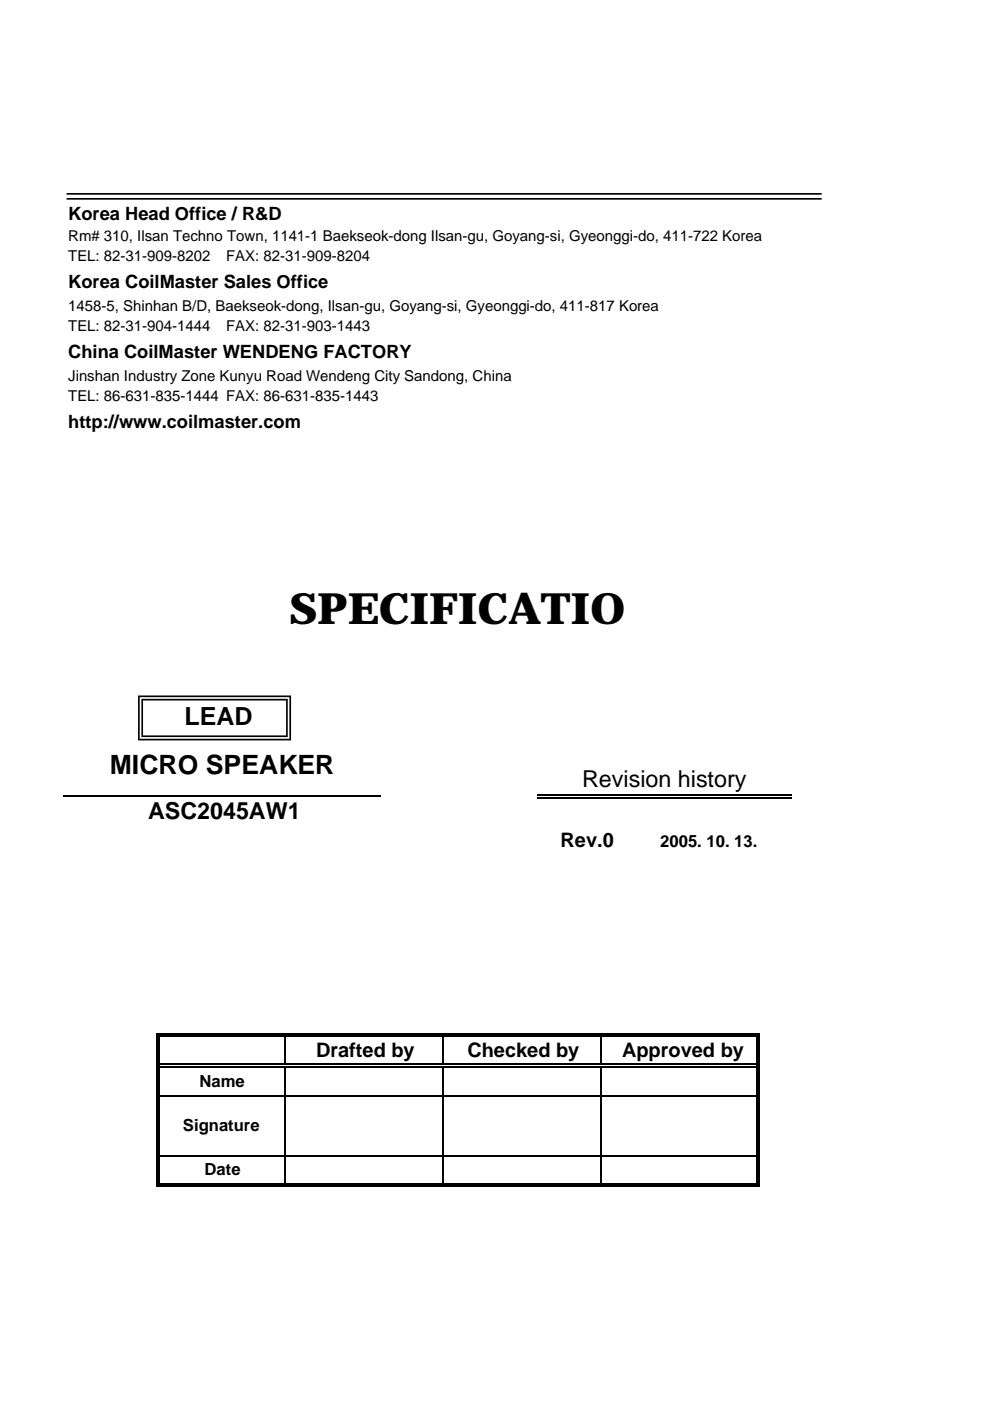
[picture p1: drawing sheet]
<svg xmlns="http://www.w3.org/2000/svg" width="210mm" height="297mm" viewBox="0 0 210 297" stroke-linecap="round" stroke-linejoin="round" font-family="sans-serif">
<defs><g id="words">
<text font-size="9.2" x="61.4" y="132.3">SPECIFICATIO</text>
<text font-size="5.6" x="23.3" y="164">MICRO SPEAKER</text>
<text font-size="5.3" x="39.2" y="153.8">LEAD</text>
<g font-size="4.9">
<text x="123.5" y="166.9">Revision history</text>
<text x="31.4" y="173.6">ASC2045AW1</text>
</g>
<g font-size="4.2">
<text x="118.9" y="179.6">Rev.0</text>
<text x="67" y="224">Drafted by</text>
<text x="99.1" y="224">Checked by</text>
<text x="131.9" y="224">Approved by</text>
</g>
<g font-size="3.9">
<text x="14.5" y="46.6">Korea Head Office / R&amp;D</text>
<text x="14.5" y="61">Korea CoilMaster Sales Office</text>
<text x="14.5" y="75.8">China CoilMaster WENDENG FACTORY</text>
<text x="14.5" y="90.7">http://www.coilmaster.com</text>
</g>
<g font-size="3.5">
<text x="140.1" y="179.6">2005. 10. 13.</text>
<text x="42.3" y="230.4">Name</text>
<text x="38.8" y="239.9">Signature</text>
<text x="43.4" y="249.1">Date</text>
</g>
<g font-size="3.2">
<text x="14.5" y="51.2">Rm# 310, Ilsan Techno Town, 1141-1 Baekseok-dong Ilsan-gu, Goyang-si, Gyeonggi-do, 411-722 Korea</text>
<text x="14.5" y="55.4">TEL: 82-31-909-8202</text>
<text x="48" y="55.4">FAX: 82-31-909-8204</text>
<text x="14.5" y="66">1458-5, Shinhan B/D, Baekseok-dong, Ilsan-gu, Goyang-si, Gyeonggi-do, 411-817 Korea</text>
<text x="14.5" y="70.2">TEL: 82-31-904-1444</text>
<text x="48" y="70.2">FAX: 82-31-903-1443</text>
<text x="14.5" y="80.8">Jinshan Industry Zone Kunyu Road Wendeng City Sandong, China</text>
<text x="14.5" y="85">TEL: 86-631-835-1444 FAX: 86-631-835-1443</text>
</g>
</g></defs>
<g fill="none" stroke="#000" stroke-width=".35">
<path d="M13.4 168.8h67.4M113.9 168.5h54M113.9 169.2h54M60.5 219.8v5.6M94 219.8v5.6M127.5 219.8v5.6M33.9 225.6h126.6M33.9 226.3h126.6M33.9 232.3h126.6M60.5 226.5v24.3M94 226.5v24.3M127.5 226.5v24.3"/>
<path d="M33.9 245h126.6"/>
</g>
<g fill="#000">
<path d="M33.9 219.1h127.3v.7h-127.3zM33.2 219.1h.7v32.4h-.7zM33.9 250.8h127.3v.7h-127.3zM160.5 219.8h.7v31.7h-.7z"/>
<path d="M14.1 40.9h160.2v.4h-160.2zM14.1 42h160.2v.3h-160.2z"/>
</g>
<g fill="#fff">
<path d="M59.3 123.5h83.6v10.2h-83.6z"/>
<path d="M30 148.2h31.4v8.4h-31.4z"/>
</g>
<path d="M30.3 148.5v7.4h30.4v-7.4zM30 148.2h31v8.1h-31zM29.6 147.8v8.8h31.8v-8.8zM29.3 147.5h32.4v9.5h-32.4z" fill="#000"/>
<use href="#words"/>
</svg>
